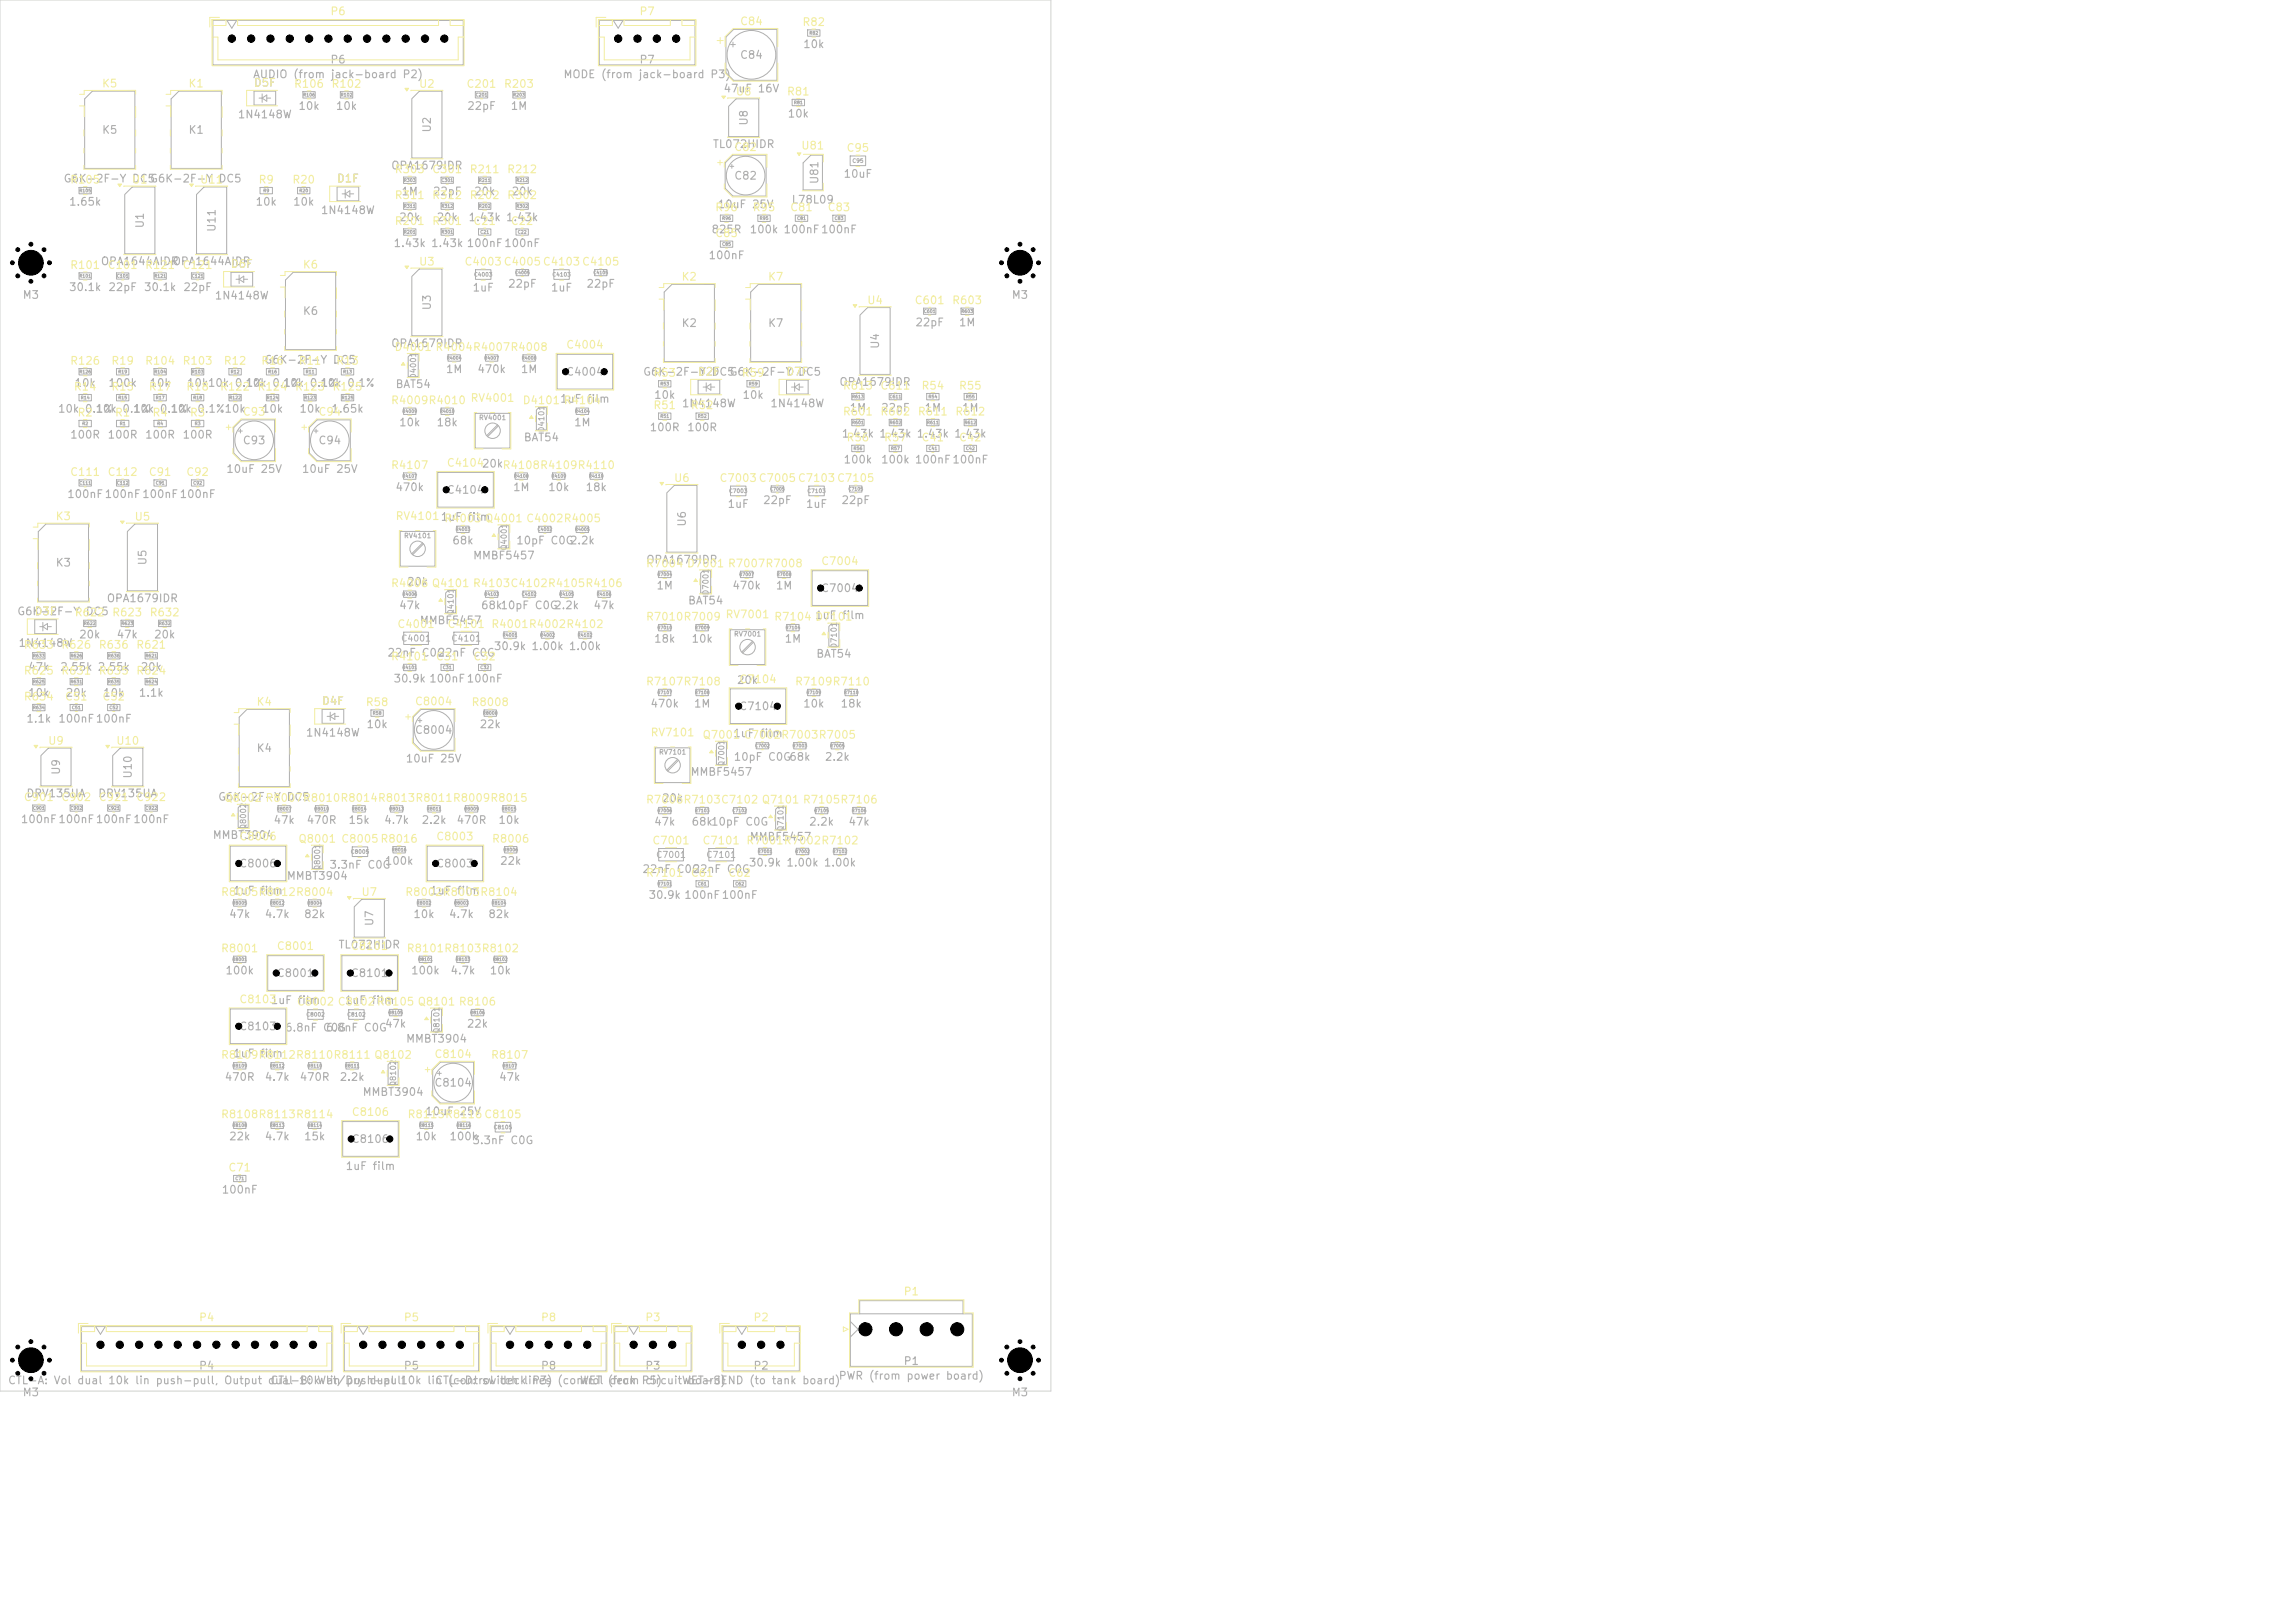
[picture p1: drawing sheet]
<svg xmlns="http://www.w3.org/2000/svg" width="297mm" height="210mm" viewBox="0 0 297 210" stroke-linecap="round" stroke-linejoin="round" font-family="sans-serif">
<defs><g id="words">
<g font-size="1" fill="#f2eda1">
<text x="42.7" y="2.2">P6</text>
<text x="82.7" y="2.2">P7</text>
<text x="95.7" y="3.5">C84</text>
<text x="103.8" y="3.6">R82</text>
<text x="13.1" y="11.6">K5</text>
<text x="24.3" y="11.6">K1</text>
<text x="38" y="11.6">R106</text>
<text x="42.8" y="11.6">R102</text>
<text x="54.1" y="11.6">U2</text>
<text x="60.3" y="11.6">C201</text>
<text x="65.1" y="11.6">R203</text>
<text x="95.1" y="12.6">U8</text>
<text x="101.8" y="12.6">R81</text>
<text x="9" y="24">R105</text>
<text x="25.8" y="24">U11</text>
<text x="33.4" y="24">R9</text>
<text x="37.8" y="24">R20</text>
<text x="51" y="22.7">R303</text>
<text x="55.8" y="22.7">C301</text>
<text x="60.7" y="22.7">R211</text>
<text x="65.5" y="22.7">R212</text>
<text x="94.9" y="19.8">C82</text>
<text x="103.6" y="19.6">U81</text>
<text x="109.5" y="19.9">C95</text>
<text x="51" y="29.4">R201</text>
<text x="51" y="26">R311</text>
<text x="55.8" y="29.4">R301</text>
<text x="55.8" y="26">R312</text>
<text x="60.7" y="26">R202</text>
<text x="61.2" y="29.4">C21</text>
<text x="65.5" y="26">R302</text>
<text x="66" y="29.4">C22</text>
<text x="92.5" y="27.6">R96</text>
<text x="97.3" y="27.6">R95</text>
<text x="102.2" y="27.6">C81</text>
<text x="107" y="27.6">C83</text>
<text x="9" y="35">R101</text>
<text x="13.8" y="35">C101</text>
<text x="18.7" y="35">R121</text>
<text x="23.5" y="35">C121</text>
<text x="39.1" y="35">K6</text>
<text x="54.1" y="34.6">U3</text>
<text x="60" y="34.6">C4003C4005C4103C4105</text>
<text x="92.5" y="30.9">C85</text>
<text x="88.1" y="36.6">K2</text>
<text x="99.3" y="36.6">K7</text>
<text x="112.1" y="39.6">U4</text>
<text x="118.3" y="39.6">C601</text>
<text x="123.1" y="39.6">R603</text>
<text x="9" y="47.4">R126</text>
<text x="14.3" y="47.4">R19</text>
<text x="18.7" y="47.4">R104</text>
<text x="23.5" y="47.4">R103</text>
<text x="28.9" y="47.4">R12</text>
<text x="33.7" y="47.4">R16</text>
<text x="38.6" y="47.4">R11</text>
<text x="43.4" y="47.4">R13</text>
<text x="51" y="45.7">D4001 R4004R4007R4008</text>
<text x="73.2" y="45.4">C4004</text>
<text x="9.5" y="50.8">R14</text>
<text x="14.3" y="50.8">R15</text>
<text x="19.2" y="50.8">R17</text>
<text x="24" y="50.8">R18</text>
<text x="28.4" y="50.8">R122</text>
<text x="33.2" y="50.8">R124</text>
<text x="38.1" y="50.8">R123</text>
<text x="42.9" y="50.8">R125</text>
<text x="50.5" y="52.5">R4009R4010</text>
<text x="60.8" y="52.2">RV4001</text>
<text x="67.6" y="52.5">D41011uF film</text>
<text x="72.9" y="52.5">R4104</text>
<text x="84.5" y="49">R53</text>
<text x="84.5" y="53.2">R51</text>
<text x="89.3" y="53.2">R52</text>
<text x="95.9" y="49">R59</text>
<text x="109" y="50.7">R613</text>
<text x="113.8" y="50.7">C611</text>
<text x="119.2" y="50.7">R54</text>
<text x="124" y="50.7">R55</text>
<text x="9.9" y="54.1">R2</text>
<text x="14.8" y="54.1">R1</text>
<text x="19.6" y="54.1">R4</text>
<text x="24.5" y="54.1">R3</text>
<text x="31.3" y="54">C93</text>
<text x="41.1" y="54">C94</text>
<text x="109" y="54">R601</text>
<text x="109.5" y="57.4">R56</text>
<text x="113.8" y="54">R602</text>
<text x="114.3" y="57.4">R57</text>
<text x="118.7" y="54">R611</text>
<text x="119.2" y="57.4">C41</text>
<text x="123.5" y="54">R612</text>
<text x="124" y="57.4">C42</text>
<text x="9" y="61.8">C111</text>
<text x="13.8" y="61.8">C112</text>
<text x="19.2" y="61.8">C91</text>
<text x="24" y="61.8">C92</text>
<text x="50.5" y="60.9">R4107</text>
<text x="57.7" y="60.6">C410420k</text>
<text x="65" y="60.9">R4108R4109R4110</text>
<text x="87.1" y="62.6">U6</text>
<text x="93" y="62.6">C7003C7005C7103C7105</text>
<text x="7.1" y="67.6">K3</text>
<text x="17.3" y="67.6">U5</text>
<text x="51.1" y="67.5">RV41011uF film</text>
<text x="57.4" y="67.8">R4003 Q4001 C4002R4005</text>
<text x="50.5" y="76.2">R4006 Q4101 R4103C4102R4105R4106</text>
<text x="83.5" y="73.7">R7004 D7001 R7007R7008</text>
<text x="106.2" y="73.4">C7004</text>
<text x="9.6" y="80">R622</text>
<text x="19.3" y="80">R632</text>
<text x="51.3" y="81.5">C4001</text>
<text x="57.8" y="81.5">C4101 R4001R4002R4102</text>
<text x="83.5" y="80.5">R7010R7009</text>
<text x="93.8" y="80.2">RV7001</text>
<text x="100.1" y="80.5">R7104 D7101</text>
<text x="3" y="84.2">R633</text>
<text x="3" y="87.5">R625</text>
<text x="7.8" y="87.5">R631</text>
<text x="7.8" y="84.2">R626</text>
<text x="12.7" y="87.5">R635</text>
<text x="12.7" y="84.2">R636</text>
<text x="17.5" y="84.2">R621</text>
<text x="17.5" y="87.5">R624</text>
<text x="50.5" y="85.7">R4101</text>
<text x="56.3" y="85.7">C31</text>
<text x="61.2" y="85.7">C32</text>
<text x="83.5" y="88.9">R7107R7108</text>
<text x="95.6" y="88.6">C7104</text>
<text x="102.8" y="88.9">R7109R7110</text>
<text x="3" y="90.9">R634</text>
<text x="8.3" y="90.9">C51</text>
<text x="13.2" y="90.9">C52</text>
<text x="33.1" y="91.6">K4</text>
<text x="47.3" y="91.6">R58</text>
<text x="53.6" y="91.5">C8004</text>
<text x="60.9" y="91.6">R8008</text>
<text x="84.1" y="95.5">RV7101</text>
<text x="90.8" y="95.8">Q7001 C7002R7003R7005</text>
<text x="6.1" y="96.6">U9</text>
<text x="15" y="96.6">U10</text>
<text x="3" y="103.9">C901</text>
<text x="7.8" y="103.9">C902</text>
<text x="12.7" y="103.9">C921</text>
<text x="17.5" y="103.9">C922</text>
<text x="28.9" y="104">Q8002 R8007R8010R8014R8013R8011R8009R8015</text>
<text x="83.5" y="104.2">R7006</text>
<text x="30.9" y="109">C8006</text>
<text x="38.5" y="109.3">Q8001 C8005R8016</text>
<text x="56.4" y="109">C8003</text>
<text x="63.6" y="109.3">R8006</text>
<text x="83.5" y="113.7">R7101</text>
<text x="84.3" y="109.5">C7001</text>
<text x="89.3" y="113.7">C61</text>
<text x="90.8" y="109.5">C7101 R7001R7002R7102</text>
<text x="94.2" y="113.7">C62</text>
<text x="28.5" y="116.2">R8005R8012R8004</text>
<text x="46.7" y="116.2">U7</text>
<text x="52.4" y="116.2">R8002R8003</text>
<text x="28.5" y="123.5">R8001</text>
<text x="35.7" y="123.2">C8001</text>
<text x="45.3" y="123.2">C8101</text>
<text x="52.6" y="123.5">R8101R8103R8102</text>
<text x="30.9" y="130.1">C8103</text>
<text x="28.5" y="137.2">R8109R8112R8110R8111 Q8102</text>
<text x="56.1" y="137.1">C8104</text>
<text x="63.5" y="137.2">R8107</text>
<text x="28.5" y="144.9">R8108R8113R8114</text>
<text x="45.4" y="144.6">C8106</text>
<text x="52.7" y="144.9">R8115R8116C8105</text>
<text x="29.5" y="151.8">C71</text>
<text x="116.9" y="167.9">P1</text>
<text x="25.7" y="171.2">P4</text>
<text x="52.2" y="171.2">P5</text>
<text x="69.9" y="171.2">P8</text>
<text x="83.4" y="171.2">P3</text>
<text x="97.4" y="171.2">P2</text>
</g>
<g font-size="1" fill="#afafaf">
<text x="32.7" y="10.4">AUDIO (from jack-board P2)</text>
<text x="32.8" y="11.5">D5F</text>
<text x="42.7" y="8.5">P6</text>
<text x="72.8" y="10.4">MODE (from jack-board P3)</text>
<text x="82.7" y="8.5">P7</text>
<text x="95.7" y="7.9">C84</text>
<text x="103.9" y="6.5">10k</text>
<text x="13.1" y="17.6">K5</text>
<text x="24.3" y="17.6">K1</text>
<text x="30.7" y="15.6">1N4148W</text>
<text x="38.5" y="14.5">10k</text>
<text x="43.4" y="14.5">10k</text>
<text x="56" y="17.2" transform="rotate(-90 56 17.2)">U2</text>
<text x="60.4" y="14.5">22pF</text>
<text x="66" y="14.5">1M</text>
<text x="93.5" y="12.2">47uF 16V</text>
<text x="97" y="16.3" transform="rotate(-90 97 16.3)">U8</text>
<text x="101.9" y="15.5">10k</text>
<text x="8.2" y="23.9">G6K-2F-Y U1 G6K-2F-Y DC5</text>
<text x="17" y="23.9">DC5</text>
<text x="43.5" y="23.8">D1F</text>
<text x="50.5" y="22.2">OPA1679IDR</text>
<text x="92.2" y="19.4">TL072HIDR</text>
<text x="94.9" y="23.5">C82</text>
<text x="106.1" y="23.9" transform="rotate(-90 106.1 23.9)">U81</text>
<text x="109.1" y="23.2">10uF</text>
<text x="8.9" y="26.9">1.65k</text>
<text x="18.9" y="29.6" transform="rotate(-90 18.9 29.6)">U1</text>
<text x="33" y="26.9">10k</text>
<text x="37.8" y="26.9">10k</text>
<text x="41.4" y="27.9">1N4148W</text>
<text x="51.6" y="28.9">20k</text>
<text x="51.9" y="25.5">1M</text>
<text x="55.9" y="25.5">22pF</text>
<text x="56.4" y="28.9">20k</text>
<text x="60.6" y="28.9">1.43k 1.43k</text>
<text x="61.3" y="25.5">20k</text>
<text x="66.1" y="25.5">20k</text>
<text x="92.8" y="27.2">10uF 25V</text>
<text x="102.4" y="26.6">L78L09</text>
<text x="13" y="34.6">OPA1644AIDR</text>
<text x="22.3" y="34.6">OPA1644AIDR</text>
<text x="28.1" y="30.1" transform="rotate(-90 28.1 30.1)">U11</text>
<text x="29.8" y="34.9">D6F</text>
<text x="50.9" y="32.2">1.43k 1.43k 100nF100nF</text>
<text x="91.6" y="33.8">100nF</text>
<text x="92" y="30.4">825R</text>
<text x="96.9" y="30.4">100k 100nF100nF</text>
<text x="2.9" y="38.9">M3</text>
<text x="8.9" y="37.9">30.1k</text>
<text x="13.9" y="37.9">22pF</text>
<text x="18.6" y="37.9">30.1k</text>
<text x="23.6" y="37.9">22pF</text>
<text x="27.7" y="39">1N4148W</text>
<text x="39.1" y="41">K6</text>
<text x="56" y="40.2" transform="rotate(-90 56 40.2)">U3</text>
<text x="61.1" y="38">1uF</text>
<text x="65.7" y="37.5">22pF</text>
<text x="71.2" y="38">1uF</text>
<text x="75.8" y="37.5">22pF</text>
<text x="130.9" y="38.9">M3</text>
<text x="34.1" y="47.3">G6K-2F-Y DC5</text>
<text x="50.5" y="45.2">OPA1679IDR</text>
<text x="88.1" y="42.6">K2</text>
<text x="99.3" y="42.6">K7</text>
<text x="114" y="45.2" transform="rotate(-90 114 45.2)">U4</text>
<text x="118.4" y="42.5">22pF</text>
<text x="124" y="42.5">1M</text>
<text x="7.4" y="53.6">10k 0.1%</text>
<text x="9.6" y="50.3">10k</text>
<text x="12.3" y="53.6">10k 0.1%</text>
<text x="13.9" y="50.3">100k</text>
<text x="17.1" y="53.6">10k 0.1%</text>
<text x="19.3" y="50.3">10k</text>
<text x="22" y="53.6">10k 0.1%10k</text>
<text x="24.1" y="50.3">10k10k 0.1%</text>
<text x="31.7" y="50.3">10k 0.1%</text>
<text x="33.8" y="53.6">10k</text>
<text x="36.5" y="50.3">10k 0.1%</text>
<text x="38.7" y="53.6">10k</text>
<text x="41.4" y="50.3">10k 0.1%</text>
<text x="42.8" y="53.6">1.65k</text>
<text x="51.1" y="50.5">BAT54</text>
<text x="57.6" y="48.5">1M</text>
<text x="61.7" y="48.5">470k</text>
<text x="67.3" y="48.5">1M</text>
<text x="73.2" y="48.9">C4004</text>
<text x="83.2" y="48.9">G6K-2F-Y DC5</text>
<text x="84.6" y="51.9">10k</text>
<text x="88.2" y="52.9">1N4148W</text>
<text x="90.2" y="48.8">D2F</text>
<text x="94.3" y="48.9">G6K-2F-Y DC5</text>
<text x="96" y="51.9">10k</text>
<text x="99.6" y="52.9">1N4148W</text>
<text x="101.7" y="48.8">D7F</text>
<text x="108.5" y="50.2">OPA1679IDR</text>
<text x="109.9" y="53.5">1M</text>
<text x="113.9" y="53.5">22pF</text>
<text x="119.6" y="53.5">1M</text>
<text x="124.4" y="53.5">1M</text>
<text x="9" y="57">100R</text>
<text x="13.8" y="57">100R</text>
<text x="18.7" y="57">100R</text>
<text x="23.5" y="57">100R</text>
<text x="31.3" y="57.7">C93</text>
<text x="41.1" y="57.7">C94</text>
<text x="51.6" y="55.4">10k</text>
<text x="56.4" y="55.4">18k</text>
<text x="67.7" y="57.3">BAT54</text>
<text x="74.2" y="55.4">1M</text>
<text x="84" y="56">100R</text>
<text x="88.8" y="56">100R</text>
<text x="108.9" y="56.9">1.43k 1.43k 1.43k 1.43k</text>
<text x="8.6" y="64.7">100nF100nF100nF100nF</text>
<text x="29.2" y="61.4">10uF 25V</text>
<text x="39" y="61.4">10uF 25V</text>
<text x="51.1" y="63.8">470k</text>
<text x="57.7" y="64.1">C4104</text>
<text x="66.3" y="63.8">1M</text>
<text x="70.9" y="63.8">10k</text>
<text x="75.7" y="63.8">18k</text>
<text x="94.1" y="66">1uF</text>
<text x="98.7" y="65.5">22pF</text>
<text x="104.2" y="66">1uF</text>
<text x="108.8" y="65.5">22pF</text>
<text x="109.1" y="60.2">100k</text>
<text x="113.9" y="60.2">100k 100nF100nF</text>
<text x="58.5" y="70.7">68k</text>
<text x="66.7" y="70.7">10pF C0G</text>
<text x="73.7" y="70.7">2.2k</text>
<text x="89" y="68.2" transform="rotate(-90 89 68.2)">U6</text>
<text x="7.1" y="73.6">K3</text>
<text x="19.2" y="73.2" transform="rotate(-90 19.2 73.2)">U5</text>
<text x="52.6" y="76">20k</text>
<text x="61.1" y="72.6">MMBF5457</text>
<text x="83.5" y="73.2">OPA1679IDR</text>
<text x="84.9" y="76.5">1M</text>
<text x="94.7" y="76.5">470k</text>
<text x="100.3" y="76.5">1M</text>
<text x="106.2" y="76.9">C7004</text>
<text x="2.2" y="79.9">G6K-2F-Y DC5 R623</text>
<text x="2.3" y="83.9">1N4148W</text>
<text x="4.4" y="79.8">D3F</text>
<text x="10.2" y="82.9">20k</text>
<text x="13.7" y="78.2">OPA1679IDR</text>
<text x="15" y="82.9">47k</text>
<text x="19.9" y="82.9">20k</text>
<text x="51.6" y="79.1">47k</text>
<text x="54.2" y="81">MMBF5457</text>
<text x="62.2" y="79.1">68k10pF C0G</text>
<text x="71.6" y="79.1">2.2k</text>
<text x="76.7" y="79.1">47k</text>
<text x="84.6" y="83.4">18k</text>
<text x="89" y="78.5">BAT54</text>
<text x="89.4" y="83.4">10k</text>
<text x="101.5" y="83.4">1M</text>
<text x="105.4" y="80.4">1uF film</text>
<text x="3.6" y="87">47k</text>
<text x="7.7" y="87">2.55k 2.55k</text>
<text x="18.1" y="87">20k</text>
<text x="50.1" y="85.2">22nF C0G</text>
<text x="50.9" y="88.6">30.9k 100nF100nF</text>
<text x="56.5" y="85.2">22nF C0G</text>
<text x="63.8" y="84.4">30.9k 1.00k 1.00k</text>
<text x="95.3" y="88.7">20k</text>
<text x="105.6" y="85.3">BAT54</text>
<text x="3.3" y="93.7">1.1k</text>
<text x="3.6" y="90.4">10k</text>
<text x="7.5" y="93.7">100nF100nF</text>
<text x="8.4" y="90.4">20k</text>
<text x="13.3" y="90.4">10k</text>
<text x="17.9" y="90.4">1.1k</text>
<text x="39.5" y="95.6">1N4148W</text>
<text x="41.6" y="91.5">D4F</text>
<text x="47.3" y="94.5">10k</text>
<text x="53.6" y="95.2">C8004</text>
<text x="62" y="94.5">22k</text>
<text x="84.1" y="91.8">470k</text>
<text x="89.7" y="91.8">1M</text>
<text x="94.8" y="95.6">1uF film</text>
<text x="95.6" y="92.1">C7104</text>
<text x="103.9" y="91.8">10k</text>
<text x="108.7" y="91.8">18k</text>
<text x="8" y="100.3" transform="rotate(-90 8 100.3)">U9</text>
<text x="17.3" y="100.8" transform="rotate(-90 17.3 100.8)">U10</text>
<text x="33.1" y="97.6">K4</text>
<text x="52.4" y="98.9">10uF 25V</text>
<text x="89.3" y="100.6">MMBF5457</text>
<text x="94.9" y="98.7">10pF C0G68k</text>
<text x="106.7" y="98.7">2.2k</text>
<text x="2.6" y="106.8">100nF100nF100nF100nF</text>
<text x="3.3" y="103.4">DRV135UA</text>
<text x="12.6" y="103.4">DRV135UA</text>
<text x="28.2" y="103.9">G6K-2F-Y DC5</text>
<text x="35.3" y="106.9">47k</text>
<text x="39.6" y="106.9">470R</text>
<text x="45" y="106.9">15k</text>
<text x="49.6" y="106.9">4.7k</text>
<text x="54.5" y="106.9">2.2k</text>
<text x="59" y="106.9">470R</text>
<text x="64.4" y="106.9">10k</text>
<text x="84.6" y="107.1">47k</text>
<text x="85.6" y="104">20kR7103C7102 Q7101 R7105R7106</text>
<text x="89.4" y="107.1">68k10pF C0G</text>
<text x="104.6" y="107.1">2.2k</text>
<text x="109.7" y="107.1">47k</text>
<text x="27.4" y="108.8">MMBT3904</text>
<text x="30.9" y="112.5">C8006</text>
<text x="42.6" y="112.6">3.3nF C0G</text>
<text x="49.7" y="112.1">100k</text>
<text x="56.4" y="112.5">C8003</text>
<text x="64.6" y="112.1">22k</text>
<text x="83.1" y="113.2">22nF C0G</text>
<text x="89.5" y="113.2">22nF C0G</text>
<text x="96.8" y="112.4">30.9k 1.00k 1.00k</text>
<text x="96.9" y="109">MMBF5457</text>
<text x="29.6" y="119">47k</text>
<text x="30.1" y="116">1uF film</text>
<text x="34.2" y="119">4.7k</text>
<text x="37" y="114.1">MMBT3904</text>
<text x="39.3" y="119">82k</text>
<text x="48.6" y="119.9" transform="rotate(-90 48.6 119.9)">U7</text>
<text x="53.4" y="119">10k</text>
<text x="55.6" y="116">1uF filmR8104</text>
<text x="58" y="119">4.7k</text>
<text x="63.1" y="119">82k</text>
<text x="83.9" y="116.6">30.9k 100nF100nF</text>
<text x="43.7" y="123">TL072HIDR</text>
<text x="29.1" y="126.3">100k</text>
<text x="35" y="130.2">1uF C8002 C8102R8105 Q8101 R8106</text>
<text x="35.7" y="126.7">C8001</text>
<text x="38.4" y="130.2">film</text>
<text x="44.5" y="130.2">1uF film</text>
<text x="45.3" y="126.7">C8101</text>
<text x="53.1" y="126.3">100k</text>
<text x="58.2" y="126.3">4.7k</text>
<text x="63.3" y="126.3">10k</text>
<text x="30.1" y="137.1">1uF film</text>
<text x="30.9" y="133.6">C8103</text>
<text x="36.8" y="133.7">6.8nF C0G</text>
<text x="42.1" y="133.7">6.8nF C0G</text>
<text x="49.7" y="133.2">47k</text>
<text x="52.5" y="135.2">MMBT3904</text>
<text x="60.3" y="133.2">22k</text>
<text x="29" y="140.1">470R</text>
<text x="34.2" y="140.1">4.7k</text>
<text x="38.7" y="140.1">470R</text>
<text x="43.9" y="140.1">2.2k</text>
<text x="46.8" y="142">MMBT3904</text>
<text x="56.1" y="140.8">C8104</text>
<text x="64.5" y="140.1">47k</text>
<text x="29.6" y="147.8">22k</text>
<text x="34.2" y="147.8">4.7k</text>
<text x="39.3" y="147.8">15k</text>
<text x="45.4" y="148.1">C8106</text>
<text x="53.7" y="147.8">10k</text>
<text x="54.9" y="144.5">10uF 25V</text>
<text x="58.1" y="147.8">100k</text>
<text x="61.1" y="148.3">3.3nF C0G</text>
<text x="28.6" y="154.7">100nF</text>
<text x="44.7" y="151.6">1uF film</text>
<text x="1" y="179.4">CTL-A: Vol dual 10k lin push-pull, Output dual 10k lin push-pull</text>
<text x="25.7" y="177.5">P4</text>
<text x="34.9" y="179.4">CTL-B: Wet/Dry dual 10k lin (control deck P3) (control (fromP5)</text>
<text x="52.2" y="177.5">P5</text>
<text x="56.2" y="179.4">CTL-D: switch lines</text>
<text x="69.9" y="177.5">P8</text>
<text x="75" y="179.4">WET</text>
<text x="78.8" y="179.4">deck</text>
<text x="83.4" y="179.4">circuitWET-SEND (to tank board)</text>
<text x="83.4" y="177.5">P3</text>
<text x="88.9" y="179.4">board)</text>
<text x="97.4" y="177.5">P2</text>
<text x="108.5" y="178.8">PWR (from power board)</text>
<text x="116.9" y="176.9">P1</text>
<text x="2.9" y="180.9">M3</text>
<text x="130.9" y="180.9">M3</text>
</g>
<g font-size=".8" fill="#afafaf">
<text x="51.8" y="83.2">C4001</text>
<text x="58.3" y="83.2">C4101</text>
<text x="84.8" y="111.2">C7001</text>
<text x="91.3" y="111.2">C7101</text>
</g>
<g font-size=".7" fill="#afafaf">
<text x="54" y="49.1" transform="rotate(-90 54 49.1)">D4001</text>
<text x="70.6" y="56" transform="rotate(-90 70.6 56)">D4101</text>
<text x="65.8" y="71.3" transform="rotate(-90 65.8 71.3)">Q4001</text>
<text x="91.9" y="77.1" transform="rotate(-90 91.9 77.1)">D7001</text>
<text x="58.9" y="79.7" transform="rotate(-90 58.9 79.7)">Q4101</text>
<text x="108.5" y="84" transform="rotate(-90 108.5 84)">D7101</text>
<text x="93.9" y="99.3" transform="rotate(-90 93.9 99.3)">Q7001</text>
<text x="32" y="107.5" transform="rotate(-90 32 107.5)">Q8002</text>
<text x="101.6" y="107.7" transform="rotate(-90 101.6 107.7)">Q7101</text>
<text x="41.6" y="112.7" transform="rotate(-90 41.6 112.7)">Q8001</text>
<text x="57" y="133.8" transform="rotate(-90 57 133.8)">Q8101</text>
<text x="51.4" y="140.7" transform="rotate(-90 51.4 140.7)">Q8102</text>
</g>
<g font-size=".6" fill="#afafaf">
<text x="61.9" y="54.5">RV4001</text>
<text x="52.2" y="69.8">RV4101</text>
<text x="94.9" y="82.5">RV7001</text>
<text x="85.2" y="97.8">RV7101</text>
</g>
<g font-size=".5" fill="#afafaf">
<text x="110.2" y="21.2">C95</text>
<text x="61.3" y="35.9">C4003</text>
<text x="71.4" y="35.9">C4103</text>
<text x="94.3" y="63.9">C7003</text>
<text x="104.4" y="63.9">C7103</text>
<text x="45.3" y="110.6">C8005</text>
<text x="39.6" y="131.7">C8002</text>
<text x="44.9" y="131.7">C8102</text>
<text x="63.8" y="146.2">C8105</text>
</g>
<g font-size=".4" fill="#afafaf">
<text x="104.7" y="4.6">R82</text>
<text x="39.2" y="12.6">R106</text>
<text x="44" y="12.6">R102</text>
<text x="61.5" y="12.6">C201</text>
<text x="66.4" y="12.6">R203</text>
<text x="102.7" y="13.6">R81</text>
<text x="52.2" y="23.6">R303</text>
<text x="57.1" y="23.6">C301</text>
<text x="61.9" y="23.6">R211</text>
<text x="66.8" y="23.6">R212</text>
<text x="10.2" y="25">R105</text>
<text x="34" y="25">R9</text>
<text x="38.7" y="25">R20</text>
<text x="52.2" y="27">R311</text>
<text x="57.1" y="27">R312</text>
<text x="61.9" y="27">R202</text>
<text x="66.8" y="27">R302</text>
<text x="93.4" y="28.5">R96</text>
<text x="98.3" y="28.5">R95</text>
<text x="103.1" y="28.5">C81</text>
<text x="108" y="28.5">C83</text>
<text x="52.2" y="30.3">R201</text>
<text x="57.1" y="30.3">R301</text>
<text x="62.1" y="30.3">C21</text>
<text x="66.6" y="35.6">C4005</text>
<text x="67" y="30.3">C22</text>
<text x="76.7" y="35.6">C4105</text>
<text x="93.4" y="31.9">C85</text>
<text x="10.2" y="36">R101</text>
<text x="15.1" y="36">C101</text>
<text x="19.9" y="36">R121</text>
<text x="24.8" y="36">C121</text>
<text x="119.5" y="40.6">C601</text>
<text x="124.4" y="40.6">R603</text>
<text x="57.8" y="46.6">R4004</text>
<text x="62.6" y="46.6">R4007</text>
<text x="67.5" y="46.6">R4008</text>
<text x="10.2" y="48.4">R126</text>
<text x="10.4" y="51.8">R14</text>
<text x="15.3" y="51.8">R15</text>
<text x="15.3" y="48.4">R19</text>
<text x="19.9" y="48.4">R104</text>
<text x="20.1" y="51.8">R17</text>
<text x="24.8" y="48.4">R103</text>
<text x="25" y="51.8">R18</text>
<text x="29.6" y="51.8">R122</text>
<text x="29.8" y="48.4">R12</text>
<text x="34.5" y="51.8">R124</text>
<text x="34.7" y="48.4">R16</text>
<text x="39.3" y="51.8">R123</text>
<text x="39.5" y="48.4">R11</text>
<text x="44.2" y="51.8">R125</text>
<text x="44.4" y="48.4">R13</text>
<text x="52" y="53.5">R4009</text>
<text x="56.9" y="53.5">R4010</text>
<text x="74.4" y="53.5">R4104</text>
<text x="85.4" y="50">R53</text>
<text x="96.8" y="50">R59</text>
<text x="110.2" y="51.6">R613</text>
<text x="115.1" y="51.6">C611</text>
<text x="120.1" y="51.6">R54</text>
<text x="125" y="51.6">R55</text>
<text x="10.6" y="55.1">R2</text>
<text x="15.4" y="55.1">R1</text>
<text x="20.3" y="55.1">R4</text>
<text x="25.1" y="55.1">R3</text>
<text x="85.4" y="54.2">R51</text>
<text x="90.3" y="54.2">R52</text>
<text x="110.2" y="55">R601</text>
<text x="110.4" y="58.3">R56</text>
<text x="115.1" y="55">R602</text>
<text x="115.3" y="58.3">R57</text>
<text x="119.9" y="55">R611</text>
<text x="120.1" y="58.3">C41</text>
<text x="124.8" y="55">R612</text>
<text x="125" y="58.3">C42</text>
<text x="10.2" y="62.8">C111</text>
<text x="15.1" y="62.8">C112</text>
<text x="20.1" y="62.8">C91</text>
<text x="25" y="62.8">C92</text>
<text x="52" y="61.9">R4107</text>
<text x="66.5" y="61.9">R4108</text>
<text x="71.3" y="61.9">R4109</text>
<text x="76.2" y="61.9">R4110</text>
<text x="99.6" y="63.6">C7005</text>
<text x="109.7" y="63.6">C7105</text>
<text x="58.9" y="68.8">R4003</text>
<text x="69.5" y="68.8">C4002</text>
<text x="74.4" y="68.8">R4005</text>
<text x="52" y="77.2">R4006</text>
<text x="62.6" y="77.2">R4103</text>
<text x="67.5" y="77.2">C4102</text>
<text x="72.3" y="77.2">R4105</text>
<text x="77.2" y="77.2">R4106</text>
<text x="85" y="74.6">R7004</text>
<text x="95.6" y="74.6">R7007</text>
<text x="100.5" y="74.6">R7008</text>
<text x="10.8" y="81">R622</text>
<text x="15.7" y="81">R623</text>
<text x="20.5" y="81">R632</text>
<text x="65" y="82.5">R4001</text>
<text x="69.9" y="82.5">R4002</text>
<text x="74.7" y="82.5">R4102</text>
<text x="85" y="81.5">R7010</text>
<text x="89.9" y="81.5">R7009</text>
<text x="101.6" y="81.5">R7104</text>
<text x="4.2" y="85.2">R633</text>
<text x="4.2" y="88.5">R625</text>
<text x="9.1" y="88.5">R631</text>
<text x="9.1" y="85.2">R626</text>
<text x="13.9" y="88.5">R635</text>
<text x="13.9" y="85.2">R636</text>
<text x="18.8" y="85.2">R621</text>
<text x="18.8" y="88.5">R624</text>
<text x="52" y="86.7">R4101</text>
<text x="57.3" y="86.7">C31</text>
<text x="62.1" y="86.7">C32</text>
<text x="85" y="89.9">R7107</text>
<text x="89.9" y="89.9">R7108</text>
<text x="104.3" y="89.9">R7109</text>
<text x="109.2" y="89.9">R7110</text>
<text x="4.2" y="91.9">R634</text>
<text x="9.3" y="91.9">C51</text>
<text x="14.1" y="91.9">C52</text>
<text x="48.2" y="92.6">R58</text>
<text x="62.4" y="92.6">R8008</text>
<text x="97.7" y="96.8">C7002</text>
<text x="102.5" y="96.8">R7003</text>
<text x="107.4" y="96.8">R7005</text>
<text x="4.2" y="104.9">C901</text>
<text x="9.1" y="104.9">C902</text>
<text x="13.9" y="104.9">C921</text>
<text x="18.8" y="104.9">C922</text>
<text x="35.8" y="105">R8007</text>
<text x="40.6" y="105">R8010</text>
<text x="45.5" y="105">R8014</text>
<text x="50.3" y="105">R8013</text>
<text x="55.2" y="105">R8011</text>
<text x="60" y="105">R8009</text>
<text x="64.9" y="105">R8015</text>
<text x="85" y="105.2">R7006</text>
<text x="89.9" y="105.2">R7103</text>
<text x="94.7" y="105.2">C7102</text>
<text x="105.3" y="105.2">R7105</text>
<text x="110.2" y="105.2">R7106</text>
<text x="50.7" y="110.3">R8016</text>
<text x="65.1" y="110.3">R8006</text>
<text x="98" y="110.5">R7001</text>
<text x="102.9" y="110.5">R7002</text>
<text x="107.7" y="110.5">R7102</text>
<text x="30" y="117.1">R8005</text>
<text x="34.9" y="117.1">R8012</text>
<text x="39.7" y="117.1">R8004</text>
<text x="53.9" y="117.1">R8002</text>
<text x="58.7" y="117.1">R8003</text>
<text x="63.6" y="117.1">R8104</text>
<text x="85" y="114.7">R7101</text>
<text x="90.3" y="114.7">C61</text>
<text x="95.1" y="114.7">C62</text>
<text x="30" y="124.4">R8001</text>
<text x="54.1" y="124.4">R8101</text>
<text x="58.9" y="124.4">R8103</text>
<text x="63.8" y="124.4">R8102</text>
<text x="50.2" y="131.3">R8105</text>
<text x="60.8" y="131.3">R8106</text>
<text x="30" y="138.2">R8109</text>
<text x="34.9" y="138.2">R8112</text>
<text x="39.7" y="138.2">R8110</text>
<text x="44.6" y="138.2">R8111</text>
<text x="65" y="138.2">R8107</text>
<text x="30" y="145.9">R8108</text>
<text x="34.9" y="145.9">R8113</text>
<text x="39.7" y="145.9">R8114</text>
<text x="54.2" y="145.9">R8115</text>
<text x="59" y="145.9">R8116</text>
<text x="30.4" y="152.8">C71</text>
</g>
</g></defs>
<g fill="none" stroke="#afafaf" stroke-width=".13">
<path d="M11 12.8l1-1h5.5v10h-6.5zM22.1 12.8l1-1h5.5v10h-6.5zM27.6 2.6h32.4v5.8h-32.4zM29.4 2.7l.6 1 .6-1M32.9 11.8h2.8v1.8h-2.8zM33.5 12.7h.4M33.9 12.1v1.1M33.9 12.7l.6-.4v.8zM34.5 12.7h.5M39.2 11.9h1.6v.8h-1.6zM44 11.9h1.6v.8h-1.6zM53.3 12.8l1-1h2.9v8.7h-3.9z"/>
<path d="M61.5 11.9h1.6v.8h-1.6zM66.4 11.9h1.6v.8h-1.6zM77.6 2.6h12.4v5.8h-12.4zM79.4 2.7l.6 1 .6-1M93.9 4.8l1-1h5.6v6.6h-5.6l-1-1zM94.3 13.8l1-1h2.9v4.9h-3.9zM94.5 5.8h.7M94.9 5.5v.6M102.5 12.9h1.6v.8h-1.6zM104.5 3.9h1.6v.8h-1.6zM10.2 24.3h1.6v.8h-1.6zM10.2 35.3h1.6v.8h-1.6z"/>
<path d="M15.1 35.3h1.6v.8h-1.6zM17.1 24.2h2.9v8.6h-3.9v-7.6zM19.9 35.3h1.6v.8h-1.6zM24.8 35.3h1.6v.8h-1.6zM26.4 24.2h2.9v8.6h-3.9v-7.6zM29.9 35.2h2.8v1.8h-2.8zM30.5 36.1h.4M30.9 35.6v1.1M30.9 36.1l.6-.4v.8zM31.5 36.1h.5M33.7 24.3h1.6v.8h-1.6zM37.9 35.2h5.5v10h-6.5v-9z"/>
<path d="M38.5 24.3h1.6v.8h-1.6zM43.6 24.2h2.8v1.8h-2.8zM44.3 25.1h.4M44.7 24.5v1.1M44.7 25.1l.6-.4v.8zM45.3 25.1h.5M52.2 22.9h1.6v.8h-1.6zM52.2 29.6h1.6v.8h-1.6zM52.2 26.3h1.6v.8h-1.6zM54.3 34.8h2.9v8.7h-3.9v-7.7zM57.1 22.9h1.6v.8h-1.6zM57.1 29.6h1.6v.8h-1.6z"/>
<path d="M57.1 26.3h1.6v.8h-1.6zM61.5 34.9h2v1.3h-2zM61.9 29.6h1.6v.8h-1.6zM61.9 22.9h1.6v.8h-1.6zM61.9 26.3h1.6v.8h-1.6zM66.8 22.9h1.6v.8h-1.6zM66.8 26.3h1.6v.8h-1.6zM66.8 29.6h1.6v.8h-1.6zM66.8 34.9h1.6v.8h-1.6zM71.7 34.9h2v1.3h-2zM76.9 34.9h1.6v.8h-1.6zM87 36.8h5.5v10h-6.5v-9z"/>
<path d="M93.2 31.2h1.6v.8h-1.6zM93.2 27.8h1.6v.9h-1.6zM93.8 21.1l1-1h4.3v5.3h-4.3l-1-1zM94.5 21.5h.5M94.7 21.3v.5M97.1 37.8l1-1h5.5v10h-6.5zM98.1 27.8h1.6v.9h-1.6zM102.9 27.8h1.6v.8h-1.6zM103.9 21.1l1-1h1.5v4.5h-2.5zM107.8 27.8h1.6v.8h-1.6zM110 20.2h2v1.2h-2zM119.5 39.9h1.6v.8h-1.6z"/>
<path d="M124.4 39.9h1.6v.8h-1.6zM10.2 47.7h1.6v.8h-1.6zM10.2 51h1.6v.9h-1.6zM10.2 54.4h1.6v.8h-1.6zM15.1 51h1.6v.9h-1.6zM15.1 47.7h1.6v.8h-1.6zM15.1 54.4h1.6v.8h-1.6zM19.9 54.4h1.6v.8h-1.6zM19.9 47.7h1.6v.8h-1.6zM19.9 51h1.6v.9h-1.6zM24.8 47.7h1.6v.8h-1.6zM24.8 54.4h1.6v.8h-1.6z"/>
<path d="M24.8 51h1.6v.9h-1.6zM29.6 47.7h1.6v.8h-1.6zM29.6 51h1.6v.9h-1.6zM30.2 55.3l1-1h4.3v5.3h-4.3l-1-1zM30.9 55.8h.5M31.1 55.5v.5M34.5 51h1.6v.9h-1.6zM34.5 47.7h1.6v.8h-1.6zM39.3 47.7h1.6v.8h-1.6zM39.3 51h1.6v.9h-1.6zM40 55.3l1-1h4.3v5.3h-4.3l-1-1zM40.7 55.8h.5"/>
<path d="M40.9 55.5v.5M44.2 51h1.6v.9h-1.6zM44.2 47.7h1.6v.8h-1.6zM52.2 52.8h1.6v.8h-1.6zM53.2 45.8h.9v2.9h-1.3v-2.5zM57.1 52.8h1.6v.8h-1.6zM58 45.9h1.6v.8h-1.6zM61.5 53.5h4.5v4.5h-4.5zM62.8 45.9h1.6v.8h-1.6zM64.4 55l-1.4 1.4M64.5 55.1l-1.4 1.4M67.7 45.9h1.6v.8h-1.6z"/>
<path d="M69.4 53.1l.3-.4h1v2.9h-1.3zM72.1 45.8h7.2v4.5h-7.2zM74.6 52.8h1.6v.8h-1.6zM85.2 49.3h1.6v.8h-1.6zM85.2 53.4h1.6v.9h-1.6zM90.1 53.4h1.6v.9h-1.6zM90.3 49.2h2.8v1.8h-2.8zM91 50.1h.4M91.4 49.5v1.1M91.4 50.1l.6-.4v.8zM92 50.1h.5M96.7 49.3h1.6v.8h-1.6z"/>
<path d="M101.8 49.2h2.8v1.8h-2.8zM102.4 50.1h.4M102.8 49.5v1.1M102.8 50.1l.6-.4v.8zM103.4 50.1h.5M110.2 57.6h1.6v.8h-1.6zM110.2 50.9h1.6v.8h-1.6zM110.2 54.3h1.6v.8h-1.6zM111.3 40.8l1-1h2.9v8.7h-3.9zM115.1 54.3h1.6v.8h-1.6zM115.1 50.9h1.6v.8h-1.6zM115.1 57.6h1.6v.8h-1.6z"/>
<path d="M119.9 50.9h1.6v.8h-1.6zM119.9 54.3h1.6v.8h-1.6zM119.9 57.6h1.6v.8h-1.6zM124.8 57.6h1.6v.8h-1.6zM124.8 54.3h1.6v.8h-1.6zM124.8 50.9h1.6v.8h-1.6zM5 68.8l1-1h5.5v10h-6.5zM10.2 62.1h1.6v.8h-1.6zM15.1 62.1h1.6v.8h-1.6zM17.5 67.8h2.9v8.6h-3.9v-7.6zM19.9 62.1h1.6v.8h-1.6zM24.8 62.1h1.6v.8h-1.6z"/>
<path d="M51.8 68.8h4.5v4.5h-4.5zM52.2 61.2h1.6v.8h-1.6zM52.2 76.5h1.6v.8h-1.6zM54.7 70.3l-1.4 1.4M54.8 70.4l-1.4 1.4M56.6 61.1h7.2v4.5h-7.2zM58 76.4h1v2.9h-1.3v-2.6zM59.1 68.1h1.6v.8h-1.6zM62.8 76.5h1.6v.8h-1.6zM64.6 68.3l.3-.3h1v2.9h-1.3zM66.7 61.2h1.6v.8h-1.6zM67.7 76.5h1.6v.8h-1.6z"/>
<path d="M69.7 68.1h1.6v.8h-1.6zM71.5 61.2h1.6v.8h-1.6zM72.5 76.5h1.6v.8h-1.6zM74.6 68.1h1.6v.8h-1.6zM76.4 61.2h1.6v.8h-1.6zM77.4 76.5h1.6v.8h-1.6zM85.2 73.9h1.6v.8h-1.6zM87.3 62.8h2.9v8.6h-3.9v-7.6zM91 73.8h1v2.9h-1.3v-2.5zM94.5 62.9h2v1.2h-2zM95.8 73.9h1.6v.8h-1.6zM99.8 62.9h1.6v.8h-1.6z"/>
<path d="M100.7 73.9h1.6v.8h-1.6zM104.7 62.9h2v1.2h-2zM105.1 73.8h7.2v4.5h-7.2zM109.9 62.9h1.6v.8h-1.6zM4.2 91.1h1.6v.9h-1.6zM4.2 84.4h1.6v.9h-1.6zM4.2 87.8h1.6v.8h-1.6zM4.5 80.2h2.8v1.8h-2.8zM5.1 81.1h.4M5.3 97.8l1-1h2.9v4.9h-3.9zM5.5 80.5v1.1M5.5 81.1l.6-.4v.8z"/>
<path d="M6.1 81.1h.5M9.1 87.8h1.6v.8h-1.6zM9.1 91.2h1.6v.8h-1.6zM9.1 84.4h1.6v.9h-1.6zM10.8 80.3h1.6v.8h-1.6zM13.9 87.8h1.6v.8h-1.6zM13.9 84.4h1.6v.9h-1.6zM13.9 91.2h1.6v.8h-1.6zM14.6 97.8l1-1h2.9v4.9h-3.9zM15.7 80.3h1.6v.8h-1.6zM18.8 84.4h1.6v.9h-1.6zM18.8 87.8h1.6v.8h-1.6z"/>
<path d="M20.5 80.3h1.6v.8h-1.6zM31 92.8l1-1h5.5v10h-6.5zM41.7 91.8h2.8v1.8h-2.8zM42.3 92.7h.4M42.7 92.1v1.1M42.7 92.7l.6-.4v.8zM43.3 92.7h.5M48 91.9h1.6v.8h-1.6zM52.2 86h1.6v.8h-1.6zM52.2 81.8h3.2v1.6h-3.2zM54.1 93.2h.5M54.3 93v.5"/>
<path d="M54.5 91.8h4.3v5.3h-4.3l-1-1v-3.3zM57.1 86h1.6v.8h-1.6zM58.7 81.8h3.2v1.6h-3.2zM61.9 86h1.6v.8h-1.6zM62.6 91.9h1.6v.8h-1.6zM65.2 81.8h1.6v.8h-1.6zM70.1 81.8h1.6v.8h-1.6zM74.9 81.8h1.6v.8h-1.6zM84.8 96.8h4.5v4.5h-4.5zM85.2 89.2h1.6v.8h-1.6zM85.2 80.8h1.6v.8h-1.6zM87.7 98.3l-1.4 1.4"/>
<path d="M87.8 98.4l-1.4 1.4M90.1 80.8h1.6v.8h-1.6zM90.1 89.2h1.6v.8h-1.6zM93 96h1v2.9h-1.3v-2.6zM94.5 81.5h4.5v4.5h-4.5zM94.5 89.1h7.2v4.5h-7.2zM97.4 83l-1.4 1.4M97.5 83.1l-1.4 1.4M97.9 96.1h1.6v.8h-1.6zM101.8 80.8h1.6v.8h-1.6zM102.7 96.1h1.6v.8h-1.6zM104.5 89.2h1.6v.8h-1.6z"/>
<path d="M107.3 81.1l.3-.4h1v2.9h-1.3zM107.6 96.1h1.6v.8h-1.6zM109.4 89.2h1.6v.8h-1.6zM4.2 104.2h1.6v.8h-1.6zM9.1 104.2h1.6v.8h-1.6zM13.9 104.2h1.6v.8h-1.6zM18.8 104.2h1.6v.8h-1.6zM29.8 109.5h7.2v4.5h-7.2zM30.2 116.4h1.6v.9h-1.6zM31.2 104.2h.9v2.9h-1.3v-2.6zM35.1 116.4h1.6v.9h-1.6zM36 104.3h1.6v.8h-1.6z"/>
<path d="M39.9 116.4h1.6v.9h-1.6zM40.4 109.8l.3-.3h1v2.9h-1.3zM40.8 104.3h1.6v.8h-1.6zM45.6 109.6h2v1.2h-2zM45.7 104.3h1.6v.8h-1.6zM45.8 117.3l1-.9h2.9v4.9h-3.9zM50.5 104.3h1.6v.8h-1.6zM50.9 109.5h1.6v.9h-1.6zM54.1 116.4h1.6v.9h-1.6zM55.3 109.5h7.2v4.5h-7.2zM55.4 104.3h1.6v.8h-1.6zM58.9 116.4h1.6v.9h-1.6z"/>
<path d="M60.2 104.3h1.6v.8h-1.6zM63.8 116.4h1.6v.9h-1.6zM65.1 104.3h1.6v.8h-1.6zM65.3 109.5h1.6v.9h-1.6zM85.2 104.5h1.6v.8h-1.6zM85.2 114h1.6v.8h-1.6zM85.2 109.8h3.2v1.6h-3.2zM90.1 104.5h1.6v.8h-1.6zM90.1 114h1.6v.8h-1.6zM91.7 109.8h3.2v1.6h-3.2zM94.9 104.5h1.6v.8h-1.6zM94.9 114h1.6v.8h-1.6z"/>
<path d="M98.2 109.8h1.6v.8h-1.6zM100.7 104.4h1v2.9h-1.3v-2.6zM103.1 109.8h1.6v.8h-1.6zM105.5 104.5h1.6v.8h-1.6zM107.9 109.8h1.6v.8h-1.6zM110.4 104.5h1.6v.8h-1.6zM29.8 130.5h7.2v4.5h-7.2zM30.2 123.7h1.6v.8h-1.6zM30.2 137.5h1.6v.8h-1.6zM34.6 123.7h7.2v4.5h-7.2zM35.1 137.5h1.6v.8h-1.6zM39.8 130.6h2v1.3h-2z"/>
<path d="M39.9 137.5h1.6v.8h-1.6zM44.2 123.7h7.2v4.5h-7.2zM44.8 137.5h1.6v.8h-1.6zM45.1 130.6h2v1.3h-2zM50.2 137.8l.4-.4h.9v2.9h-1.3zM50.4 130.6h1.6v.8h-1.6zM54.3 123.7h1.6v.8h-1.6zM55.8 130.9l.4-.4h.9v2.9h-1.3zM56.6 138.9h.5M56.9 138.6v.5M57 137.4h4.3v5.3h-4.3l-1-1v-3.3zM59.1 123.7h1.6v.8h-1.6z"/>
<path d="M61 130.6h1.6v.8h-1.6zM64 123.7h1.6v.8h-1.6zM65.2 137.5h1.6v.8h-1.6zM30.2 145.2h1.6v.8h-1.6zM30.2 152.1h1.6v.8h-1.6zM35.1 145.2h1.6v.8h-1.6zM39.9 145.2h1.6v.8h-1.6zM44.3 145.1h7.2v4.5h-7.2zM54.4 145.2h1.6v.8h-1.6zM59.2 145.2h1.6v.8h-1.6zM64.1 145.2h2v1.3h-2zM10.5 171.6h32.4v5.8h-32.4z"/>
<path d="M12.4 171.7l.6 1 .6-1M44.6 171.6h17.4v5.8h-17.4zM46.4 171.7l.6 1 .6-1M63.6 171.6h14.8v5.8h-14.8zM65.4 171.7l.6 1 .6-1M79.6 171.6h9.8v5.8h-9.8zM81.4 171.7l.6 1 .6-1M93.5 171.6h9.9v5.8h-9.9zM95.4 171.7l.6 1 .6-1M110.1 171l.9 1-.9 1M110.1 170h15.7v6.8h-15.7zM111.2 170v-1.7h13.4v1.7"/>
<circle cx="97.2" cy="7.1" r="3.1"/>
<circle cx="96.5" cy="22.7" r="2.5"/>
<circle cx="32.9" cy="57" r="2.5"/>
<circle cx="42.7" cy="57" r="2.5"/>
<circle cx="63.7" cy="55.7" r="1"/>
<circle cx="54" cy="71" r="1"/>
<circle cx="56.1" cy="94.4" r="2.5"/>
<circle cx="87" cy="99" r="1"/>
<circle cx="96.7" cy="83.7" r="1"/>
<circle cx="58.6" cy="140.1" r="2.5"/>
</g>
<g fill="none" stroke="#f2eda1" stroke-width=".13">
<path d="M10.3 13.7h.6v1.4M10.9 16.8v.8M10.9 19.2v.6M17.6 12.2v-.5h-6.7v.5h-.6M17.6 13.8v1.4M17.6 16.8v.8M17.6 19.2v.6M10.8 24.1h.5M10.8 25.2h.5M10.9 21.4v.5h6.7v-.5M57.6 29.5h.5M57.6 30.5h.5"/>
<path d="M57.7 22.8h.3M57.7 23.8h.3M72.4 34.8h.5M72.4 36.3h.5M30.2 47.6h.5M30.2 48.6h.5M75.1 52.7h.5M75.1 53.7h.5M90.6 53.3h.5M90.6 54.4h.5M57 77.5l.3 .3h-.5zM57.6 76.3h1.5v1"/>
<path d="M57.6 77.5v.7M59.1 78.4v1h-1.5M72.1 61.1h.5M72.1 62.1h.5M95.3 62.8h.5M95.3 64.3h.5M105.4 62.8h.5M105.4 64.3h.5M14.5 87.7h.5M14.5 88.7h.5M30.3 93.7h.6v1.4M30.9 96.8v.8"/>
<path d="M30.9 99.2v.6M37.6 92.2v-.5h-6.7v.5h-.6M37.6 93.8v1.4M37.6 96.8v.8M37.6 99.2v.6M30.9 101.4v.5h6.7v-.5M36.5 104.1h.5M36.5 105.2h.5M51.4 109.4h.5M51.4 110.5h.5M54.9 145.1h.5M54.9 146.1h.5"/>
<path d="M44.4 171.5h17.7v6h-17.7zM44.4 171.6h1.9v.7h-1.9zM44.4 173.8h.8v3h16.1v-3h.8M45.4 171.3h-1.2v1.2M47.7 171.6h11v.7h-11zM60.3 171.6h1.7v.7h-1.7z"/>
</g>
<path d="M57 77.5l.3 .3h-.5z" fill="#f2eda1"/>
<path d="M85.4 62.4h.5l-.3 .4zM86.2 62.8v-.1h4.1v.1M86.2 71.5v.1h4.1v-.1" fill="none" stroke="#f2eda1" stroke-width=".13"/>
<path d="M85.4 62.4h.5l-.3 .4z" fill="#f2eda1"/>
<g fill="none" stroke="#f2eda1" stroke-width=".13">
<path d="M46.7 24.1h-4v2h4M57.6 26.2h.5M57.6 27.2h.5M93.9 31.1h.3M93.9 32.1h.3M85.8 49.1h.5M85.8 50.2h.5M101.2 73.8h.5M101.2 74.8h.5M4.4 96.4h.5l-.3 .4zM5.2 96.8v-.1h4.1v.1M19.3 84.3h.5"/>
<path d="M19.3 85.4h.5M52.5 92.8h.6M52.8 92.4v.7M53.4 93.4v-.7l1-1h4.5v1.7M53.4 95.5v.6l1 1.1h4.5v-1.7M5.2 101.7v.1h4.1v-.1M64.5 123.6h.5M64.5 124.7h.5"/>
</g>
<path d="M4.4 96.4h.5l-.3 .4z" fill="#f2eda1"/>
<g fill="none" stroke="#f2eda1" stroke-width=".13">
<path d="M62.2 11.8h.3M62.2 12.8h.3M77.4 2.5h12.7v6h-12.7zM77.4 2.5h1.9v.8h-1.9zM77.5 4.8h.7v3h11.1v-3h.8M78.4 2.3h-1.3v1.2M80.7 2.5h6v.8h-6zM88.3 2.5h1.8v.8h-1.8zM20.5 35.2h.5M20.5 36.2h.5M24.5 23.8h.5l-.2 .3zM25.3 24.1h4.1"/>
<path d="M25.3 32.9v.1h4.1v-.1M25.4 35.2h.3M25.4 36.2h.3M57.6 52.7h.5M57.6 53.7h.5M120.5 50.8h.5M120.5 51.8h.5M10.9 62h.3M10.9 63h.3M25.4 62h.3M25.4 63h.3M65.6 104.1h.5"/>
<path d="M65.6 105.2h.5M85.8 104.4h.5M85.8 105.4h.5M90.6 104.4h.5M90.6 105.4h.5M110.9 104.4h.5M110.9 105.4h.5"/>
</g>
<path d="M24.5 23.8h.5l-.2 .3z" fill="#f2eda1"/>
<g fill="none" stroke="#f2eda1" stroke-width=".13">
<path d="M36.3 37.1h.6v1.4M43.5 35.6v-.5h-6.6v.5h-.6M43.5 37.2v1.4M52.4 34.4h.5l-.3 .4zM53.2 34.8v-.1h4.1v.1M20.5 54.3h.5M20.5 55.3h.5M36.8 40.2v.8M36.8 42.6v.6M36.8 44.8v.5h6.7v-.5M43.5 40.2v.8M43.5 42.6v.6"/>
<path d="M53.2 43.5v.1h4.1v-.1M21.1 80.1h.5M21.1 81.2h.5M85.8 89.1h.5M85.8 90.1h.5M4.9 104.1h.3M4.9 105.1h.3M30.8 123.6h.5M30.8 124.7h.5"/>
</g>
<path d="M52.4 34.4h.5l-.3 .4z" fill="#f2eda1"/>
<g fill="none" stroke="#f2eda1" stroke-width=".13">
<path d="M21.5 13.7h.6v1.4M22 16.8v.8M22 19.2v.6M28.7 12.2v-.5h-6.6v.5h-.6M28.7 13.8v1.4M28.7 16.8v.8M28.7 19.2v.6M105.1 3.8h.5M105.1 4.8h.5M10.8 35.2h.5M10.8 36.2h.5M22 21.4v.5h6.7v-.5"/>
<path d="M62.6 29.5h.3M62.6 30.5h.3M98.6 27.7h.5M98.6 28.8h.5M10.8 47.6h.5M10.8 48.6h.5M15.6 50.9h.5M15.6 52h.5M39.9 47.6h.5M39.9 48.6h.5M77.9 76.4h.5M77.9 77.4h.5"/>
<path d="M100.5 62.8h.2M100.5 63.8h.2M14.5 84.3h.5M14.5 85.4h.5M57.7 85.9h.3M57.7 86.9h.3M63.2 91.8h.5M63.2 92.8h.5M85.8 80.7h.5M85.8 81.7h.5M98.5 96h.3M98.5 97h.3"/>
<path d="M30.8 116.3h.5M30.8 117.4h.5M45 116h.4l-.2 .3zM45.7 116.4v-.1h4.2v.1M86.1 109.7h1.5M86.1 111.5h1.5M40.5 137.4h.5M40.5 138.4h.5M45.7 121.3v.1h4.2v-.1M55 138.4h.6M55.3 138.1v.6M55.9 139v-.6l1-1.1h4.5v1.7"/>
<path d="M55.9 141.1v.7l1 1h4.5v-1.7M59.8 145.1h.5M59.8 146.1h.5M79.4 171.5h10.2v6h-10.2zM79.4 171.6h1.9v.7h-1.9zM79.4 173.8h.8v3h8.6v-3h.8M80.4 171.3h-1.2v1.2M82.7 171.6h3.6v.7h-3.6zM87.7 171.6h1.8v.7h-1.8z"/>
</g>
<path d="M45 116h.4l-.2 .3z" fill="#f2eda1"/>
<path d="M125.4 57.5h.3M125.4 58.5h.3M106.6 81.8l.3 .3h-.5zM107.2 80.7l1.5-.1v1M107.2 81.8v.8M108.7 82.7v1h-1.5M55.9 104.1h.5M55.9 105.2h.5M64.3 116.3h.5M64.3 117.4h.5" fill="none" stroke="#f2eda1" stroke-width=".13"/>
<path d="M106.6 81.8l.3 .3h-.5z" fill="#f2eda1"/>
<g fill="none" stroke="#f2eda1" stroke-width=".13">
<path d="M39.8 11.8h.4M39.8 12.8h.4M67.3 22.8h.5M67.3 23.8h.5M25.3 47.6h.5M25.3 48.6h.5M44.7 50.9h.5M44.7 52h.5M93.4 49.1h-4v2h4M20.6 62h.3M20.6 63h.3M70.4 68h.3"/>
<path d="M70.4 69h.3M96.4 73.8h.5M96.4 74.8h.5M48.6 91.8h.4M48.6 92.8h.4M92.1 97.1l.2 .3h-.5zM92.6 96l1.5-.1v1M92.6 97.1v.8M94.1 98v1h-1.5M29.7 109.4h7.4v4.7h-7.4zM98.8 109.7h.4M98.8 110.7h.4"/>
<path d="M65.7 137.4h.5M65.7 138.4h.5M40.5 145.1h.5M40.5 146.1h.5"/>
</g>
<path d="M92.1 97.1l.2 .3h-.5z" fill="#f2eda1"/>
<g fill="none" stroke="#f2eda1" stroke-width=".13">
<path d="M66.9 11.8h.5M66.9 12.8h.5M96.5 38.7h.6v1.4M103.7 37.2v-.5h-6.6v.5h-.6M103.7 38.8v1.4M61.7 53.4h-.3v4.7h1.1M63.5 53.4h.5M65.8 53.4h.3v4.7h-1.1M85.8 53.3h.5M85.8 54.4h.5M97 41.8v.8M97 44.2v.6"/>
<path d="M97 46.4v.5h6.7v-.5M103.7 41.8v.8M103.7 44.2v.6M115.6 54.2h.5M115.6 55.2h.5M63.9 69.1l.3 .3h-.5zM64.5 68l1.5-.1v1M64.5 69.1v.8M66 70v1h-1.5M73.1 76.4h.5M73.1 77.4h.5M19.3 87.7h.5"/>
<path d="M19.3 88.7h.5M44.7 91.7h-4v2h4M9.7 104.1h.3M9.7 105.1h.3M34.5 123.5h7.5v4.8h-7.5z"/>
</g>
<path d="M63.9 69.1l.3 .3h-.5z" fill="#f2eda1"/>
<g fill="none" stroke="#f2eda1" stroke-width=".13">
<path d="M35.9 11.7h-4v2h4M103.2 19.8h.5l-.3 .3zM104 20h2.5v.9M67.3 26.2h.5M67.3 27.2h.5M106.5 23.7v1h-2.7M20.5 47.6h.5M20.5 48.6h.5M120.5 54.2h.5M120.5 55.2h.5M15.7 62h.3M15.7 63h.3"/>
<path d="M52 68.7h-.3v4.7h1.1M53.8 68.7h.5M56.1 68.7h.3v4.7h-1.1M70.6 81.7h.5M70.6 82.7h.5M35.6 116.3h.5M35.6 117.4h.5M55.2 109.4h7.4v4.7h-7.4zM90.7 113.9h.3M90.7 114.9h.3M92.6 109.7h1.4M92.6 111.5h1.4"/>
<path d="M51 130.5h.4M51 131.5h.4M59.7 123.6h.4M59.7 124.7h.4"/>
</g>
<path d="M103.2 19.8h.5l-.3 .3z" fill="#f2eda1"/>
<path d="M68.8 53.8l.2 .3h-.5zM69.3 52.7l1.5-.1v1M69.3 53.8v.8M70.8 54.7v1h-1.5M60.8 104.1h.5M60.8 105.2h.5" fill="none" stroke="#f2eda1" stroke-width=".13"/>
<path d="M68.8 53.8l.2 .3h-.5z" fill="#f2eda1"/>
<g fill="none" stroke="#f2eda1" stroke-width=".13">
<path d="M27.4 2.5h32.7v6h-32.7zM27.5 4.8h.7v3h31.1v-3h.7M27.5 2.5h1.7v.8h-1.7zM28.4 2.3h-1.2v1.2M30.8 2.5h25.9v.8h-25.9zM58.3 2.5h1.7v.8h-1.7zM92.8 5.2h.8M93.2 4.9v.7M93.8 6v-1.3l1.1-1h5.8v2.3M93.8 8.2v1.2l1.1 1.1h5.8v-2.3M39.1 24.1h.4M39.1 25.2h.4"/>
<path d="M52.8 22.8h.5M52.8 23.8h.5M10.8 50.9h.5M10.8 52h.5M25.3 54.3h.5M25.3 55.3h.5M120.6 57.5h.3M120.6 58.5h.3M125.3 54.2h.5M125.3 55.2h.5M15.6 67.4h.5l-.3 .4zM16.4 67.8v-.1h4.1v.1"/>
<path d="M16.4 76.5v.1h4.1v-.1M52.8 61.1h.5M52.8 62.1h.5M85.8 73.8h.5M85.8 74.8h.5M4.8 91h.5M4.8 92.1h.5M7.5 80.1h-4v2h4M14.6 91h.3M14.6 92.1h.3M16.2 80.1h.5M16.2 81.2h.5"/>
<path d="M53.1 81.7h1.5M53.1 83.5h1.5M85 96.7h-.3v4.7h1.1M86.8 96.7h.5M89.1 96.7h.3v4.7h-1.1M40.5 116.3h.5M40.5 117.4h.5M65.9 109.4h.4M65.9 110.5h.4M106.1 104.4h.5M106.1 105.4h.5M35.6 137.4h.5"/>
<path d="M35.6 138.4h.5M45.3 137.4h.5M45.3 138.4h.5M63.4 171.5h15.2v6h-15.2zM63.4 171.6h1.9v.7h-1.9zM63.4 173.8h.8v3h13.6v-3h.7M64.4 171.3h-1.3v1.2M66.7 171.6h8.6v.7h-8.6zM76.7 171.6h1.9v.7h-1.9z"/>
</g>
<path d="M15.6 67.4h.5l-.3 .4z" fill="#f2eda1"/>
<g fill="none" stroke="#f2eda1" stroke-width=".13">
<path d="M62.3 34.8h.5M62.3 36.3h.5M77.6 34.8h.3M77.6 35.8h.3M110.4 39.4h.5l-.3 .4zM111.2 39.8v-.1h4.1v.1M15.6 47.6h.5M15.6 48.6h.5M111.2 48.5v.1h4.1v-.1M9.6 87.7h.5M9.6 88.7h.5M105.1 89.1h.5"/>
<path d="M105.1 90.1h.5M19.4 104.1h.3M19.4 105.1h.3M29.7 130.4h7.4v4.8h-7.4zM30.8 137.4h.5M30.8 138.4h.5M45.9 130.5h.5M45.9 132h.5M109.1 171.7l.6 .3-.6 .3zM111.1 168.2h13.6v1.7h1.2v7h-16v-7h1.2z"/>
</g>
<path d="M110.4 39.4h.5l-.3 .4z" fill="#f2eda1"/>
<g fill="none" stroke="#f2eda1" stroke-width=".13">
<path d="M93.4 12.4h.5l-.3 .4zM94.2 12.8v-.1h4.1v.1M94.2 17.7v.1h4.1v-.1M15.6 54.3h.5M15.6 55.3h.5M39.9 50.9h.5M39.9 52h.5M9.7 91h.3M9.7 92.1h.3M94.7 81.4h-.3v4.7h1.1M96.5 81.4h.5M98.8 81.4h.3v4.7h-1.1"/>
<path d="M95.6 104.4h.3M95.6 105.4h.3M40.6 130.5h.5M40.6 132h.5"/>
</g>
<path d="M93.4 12.4h.5l-.3 .4z" fill="#f2eda1"/>
<path d="M13.7 96.4h.5l-.3 .4zM14.5 96.8v-.1h4.1v.1M62.6 85.9h.3M62.6 86.9h.3M14.5 101.7v.1h4.1v-.1" fill="none" stroke="#f2eda1" stroke-width=".13"/>
<path d="M13.7 96.4h.5l-.3 .4z" fill="#f2eda1"/>
<path d="M76.9 61.1h.5M76.9 62.1h.5M90 74.9l.3 .3h-.5zM90.6 73.8l1.5-.1v1M90.6 74.9v.8M92.1 75.9v1l-1.5-.1" fill="none" stroke="#f2eda1" stroke-width=".13"/>
<path d="M90 74.9l.3 .3h-.5z" fill="#f2eda1"/>
<path d="M25.3 50.9h.5M25.3 52h.5M52.8 52.7h.5M52.8 53.7h.5M56.5 61h7.5v4.7h-7.5zM105 73.7h7.4v4.8h-7.4zM85.8 113.8h.5M85.8 114.9h.5M55.2 131.6l.2 .3h-.4zM55.7 130.5l1.6-.1v1M55.7 131.6v.8M57.3 132.6v1l-1.6-.1" fill="none" stroke="#f2eda1" stroke-width=".13"/>
<path d="M55.2 131.6l.2 .3h-.4z" fill="#f2eda1"/>
<g fill="none" stroke="#f2eda1" stroke-width=".13">
<path d="M110.8 57.5h.5M110.8 58.5h.5M125.3 50.8h.5M125.3 51.8h.5M59.7 68h.5M59.7 69h.5M110.6 62.8h.3M110.6 63.8h.3M65.8 81.7h.4M65.8 82.7h.4M51.1 104.1h.5M51.1 105.2h.5"/>
<path d="M59.5 116.3h.5M59.5 117.4h.5M99.7 105.5l.3 .3h-.5zM100.3 104.3h1.5v1M100.3 105.5v.7M101.8 106.4v1h-1.5"/>
</g>
<path d="M99.7 105.5l.3 .3h-.5z" fill="#f2eda1"/>
<g fill="none" stroke="#f2eda1" stroke-width=".13">
<path d="M44.6 11.8h.5M44.6 12.8h.5M103.1 12.7h.5M103.1 13.8h.5M15.3 23.8h.4l-.2 .3zM16 24.1h4.2M16 32.9v.1h4.2v-.1M68.2 45.8h.5M68.2 46.8h.5M52.8 76.4h.5M52.8 77.4h.5M90.6 80.7h.5"/>
<path d="M90.6 81.7h.5M108.5 109.7h.4M108.5 110.7h.4"/>
</g>
<path d="M15.3 23.8h.4l-.2 .3z" fill="#f2eda1"/>
<path d="M30.2 105.3l.2 .3h-.5zM30.7 104.1h1.5v1M30.7 105.2v.8M32.2 106.2v1l-1.5-.1" fill="none" stroke="#f2eda1" stroke-width=".13"/>
<path d="M30.2 105.3l.2 .3h-.5z" fill="#f2eda1"/>
<g fill="none" stroke="#f2eda1" stroke-width=".13">
<path d="M52.8 29.5h.5M52.8 30.5h.5M93.8 27.7h.5M93.8 28.8h.5M103.6 27.7h.3M103.6 28.8h.3M108.4 27.7h.3M108.4 28.8h.3M120.2 39.8h.3M124.9 39.8h.5M10.8 54.3h.5M10.8 55.3h.5"/>
<path d="M20.5 50.9h.5M20.5 52h.5M35 47.6h.5M35 48.6h.5M35 50.9h.5M35 52h.5M39.1 55.3h.6M39.4 55v.6M39.9 55.9v-.6l1.1-1.1h4.4v1.7M39.9 58v.7l1.1 1h4.4v-1.7M44.7 47.6h.5M44.7 48.6h.5"/>
<path d="M58.5 45.8h.5M58.5 46.8h.5M72 45.7h7.4v4.8h-7.4zM97.2 49.1h.5M97.2 50.2h.5M115.7 50.8h.3M115.7 51.8h.3M120.2 40.8h.3M124.9 40.8h.5M4.3 69.7h.6v1.4M4.9 72.8v.8M4.9 75.2v.6"/>
<path d="M4.9 77.4v.5h6.7v-.5M11.6 68.2v-.5h-6.7v.5h-.6M11.6 69.8v1.4M11.6 72.8v.8M11.6 75.2v.6M75.1 68h.5M75.1 69h.5M4.8 84.3h.5M4.8 85.4h.5M9.6 84.3h.5M9.6 85.4h.5M59.6 81.7h1.4"/>
<path d="M59.6 83.5h1.4M108.1 96h.5M108.1 97h.5M39.8 110.5l.2 .4h-.5zM40.3 109.4h1.5v1M40.3 110.5v.8M41.8 111.5v1l-1.5-.1M46.2 104.1h.5M46.2 105.2h.5M46.3 109.5h.5M46.3 110.9h.5M103.6 109.7h.5"/>
<path d="M103.6 110.7h.5M54.8 123.6h.5M54.8 124.7h.5M35.6 145.1h.5M35.6 146.1h.5M64.8 145.1h.5M64.8 146.6h.5"/>
</g>
<path d="M39.8 110.5l.2 .4h-.5z" fill="#f2eda1"/>
<g fill="none" stroke="#f2eda1" stroke-width=".13">
<path d="M34.2 24.1h.5M34.2 25.2h.5M62.5 22.8h.5M62.5 23.8h.5M67.5 34.8h.2M67.5 35.8h.2M85.3 38.7h.6v1.4M92.6 37.2v-.5h-6.7v.5h-.6M92.6 38.8v1.4M92.9 21h.6M93.2 20.7v.7M93.7 21.7v-.7l1.1-1h4.5v1.7"/>
<path d="M93.7 23.8v.6l1.1 1.1h4.5v-1.7M29.3 55.3h.6M29.6 55v.6M30.1 55.9v-.6l1.1-1.1h4.5v1.7M30.1 58v.7l1.1 1h4.5v-1.7M52.2 46.9l.2 .3h-.5zM52.7 45.8l1.5-.1v1M52.7 46.9v.8M54.2 47.9v1l-1.5-.1M85.9 41.8v.8M85.9 44.2v.6M85.9 46.4v.5h6.7v-.5"/>
<path d="M92.6 41.8v.8M92.6 44.2v.6M104.8 49.1h-4v2h4M115.6 57.5h.5M115.6 58.5h.5M52.8 85.8h.5M52.8 86.9h.5M109.9 89.1h.5M109.9 90.1h.5M44.2 145h7.5v4.7h-7.5z"/>
</g>
<path d="M52.2 46.9l.2 .3h-.5z" fill="#f2eda1"/>
<g fill="none" stroke="#f2eda1" stroke-width=".13">
<path d="M62.5 26.2h.5M62.5 27.2h.5M110.8 50.8h.5M110.8 51.8h.5M63.4 76.4h.5M63.4 77.4h.5M67.2 61.1h.5M67.2 62.1h.5M102.4 80.7h.5M102.4 81.7h.5M103.3 96h.5M103.3 97h.5"/>
<path d="M14.6 104.1h.3M14.6 105.1h.3M41.4 104.1h.5M41.4 105.2h.5M49.6 138.5l.2 .3h-.5zM50.1 137.4l1.5-.1v1M50.1 138.5v.8M51.6 139.4v1h-1.5M61.6 130.5h.4M61.6 131.5h.4M30.8 145.1h.5M30.8 146.1h.5"/>
<path d="M93.4 171.5h10.2v6h-10.2zM93.4 171.6h1.8v.7h-1.8zM93.5 173.8h.7v3h8.6v-3h.7M94.4 171.3h-1.3v1.2M96.8 171.6h3.4v.7h-3.4zM101.8 171.6h1.7v.7h-1.7z"/>
</g>
<path d="M49.6 138.5l.2 .3h-.5z" fill="#f2eda1"/>
<g fill="none" stroke="#f2eda1" stroke-width=".13">
<path d="M52.4 11.4h.5l-.3 .4zM53.2 11.8v-.1h4.1v.1M15.7 35.2h.3M15.7 36.2h.3M32.9 35.1h-4v2h4M53.2 20.5v.1h4.1v-.1M67.4 29.5h.3M67.4 30.5h.3M110.8 20.1h.5M110.8 21.5h.5M30.2 50.9h.5M30.2 52h.5"/>
<path d="M63.4 45.8h.5M63.4 46.8h.5M110.8 54.2h.5M110.8 55.2h.5M68.3 76.4h.3M68.3 77.4h.3M4.8 87.7h.5M4.8 88.7h.5M11.4 80.1h.5M11.4 81.2h.5M75.5 81.7h.4M75.5 82.7h.4"/>
<path d="M90.6 89.1h.5M90.6 90.1h.5M94.4 89h7.4v4.7h-7.4zM95.6 113.9h.3M95.6 114.9h.3M44.1 123.5h7.5v4.8h-7.5zM30.9 152h.3M30.9 153h.3M10.4 171.5h32.7v6h-32.7zM10.4 171.6h1.8v.7h-1.8zM10.5 173.8h.7v3h31.1v-3h.7M11.4 171.3h-1.3v1.2"/>
<path d="M13.8 171.6h25.9v.7h-25.9zM41.3 171.6h1.7v.7h-1.7z"/>
</g>
<path d="M52.4 11.4h.5l-.3 .4z" fill="#f2eda1"/>
<path d="M52.8 26.2h.5M52.8 27.2h.5M54.6 116.3h.5M54.6 117.4h.5" fill="none" stroke="#f2eda1" stroke-width=".13"/>
<path d="M0 0h136v180h-136z" fill="none" stroke="#d0d2cd" stroke-width=".13"/>
<g fill="#000" stroke="#000" stroke-width=".13">
<circle cx="30" cy="5" r=".47"/>
<circle cx="32.5" cy="5" r=".47"/>
<circle cx="35" cy="5" r=".47"/>
<circle cx="37.5" cy="5" r=".47"/>
<circle cx="40" cy="5" r=".47"/>
<circle cx="42.5" cy="5" r=".47"/>
<circle cx="45" cy="5" r=".47"/>
<circle cx="47.5" cy="5" r=".47"/>
<circle cx="50" cy="5" r=".47"/>
<circle cx="52.5" cy="5" r=".47"/>
<circle cx="55" cy="5" r=".47"/>
<circle cx="57.5" cy="5" r=".47"/>
<circle cx="80" cy="5" r=".47"/>
<circle cx="82.5" cy="5" r=".47"/>
<circle cx="85" cy="5" r=".47"/>
<circle cx="87.5" cy="5" r=".47"/>
<circle cx="1.6" cy="34" r=".25"/>
<circle cx="2.3" cy="32.3" r=".25"/>
<circle cx="2.3" cy="35.7" r=".25"/>
<circle cx="4" cy="34" r="1.6"/>
<circle cx="4" cy="36.4" r=".25"/>
<circle cx="4" cy="31.6" r=".25"/>
<circle cx="5.7" cy="32.3" r=".25"/>
<circle cx="5.7" cy="35.7" r=".25"/>
<circle cx="6.4" cy="34" r=".25"/>
<circle cx="129.6" cy="34" r=".25"/>
<circle cx="130.3" cy="32.3" r=".25"/>
<circle cx="130.3" cy="35.7" r=".25"/>
<circle cx="132" cy="34" r="1.6"/>
<circle cx="132" cy="36.4" r=".25"/>
<circle cx="132" cy="31.6" r=".25"/>
<circle cx="133.7" cy="32.3" r=".25"/>
<circle cx="133.7" cy="35.7" r=".25"/>
<circle cx="134.4" cy="34" r=".25"/>
<circle cx="73.2" cy="48.1" r=".4"/>
<circle cx="78.2" cy="48.1" r=".4"/>
<circle cx="57.7" cy="63.4" r=".4"/>
<circle cx="62.7" cy="63.4" r=".4"/>
<circle cx="106.2" cy="76.1" r=".4"/>
<circle cx="111.2" cy="76.1" r=".4"/>
<circle cx="95.6" cy="91.4" r=".4"/>
<circle cx="100.6" cy="91.4" r=".4"/>
<circle cx="30.9" cy="111.7" r=".4"/>
<circle cx="35.9" cy="111.7" r=".4"/>
<circle cx="56.4" cy="111.7" r=".4"/>
<circle cx="61.4" cy="111.7" r=".4"/>
<circle cx="30.9" cy="132.8" r=".4"/>
<circle cx="35.7" cy="125.9" r=".4"/>
<circle cx="35.9" cy="132.8" r=".4"/>
<circle cx="40.7" cy="125.9" r=".4"/>
<circle cx="45.3" cy="125.9" r=".4"/>
<circle cx="50.3" cy="125.9" r=".4"/>
<circle cx="45.4" cy="147.4" r=".4"/>
<circle cx="50.4" cy="147.4" r=".4"/>
<circle cx="1.6" cy="176" r=".25"/>
<circle cx="2.3" cy="174.3" r=".25"/>
<circle cx="2.3" cy="177.7" r=".25"/>
<circle cx="4" cy="178.4" r=".25"/>
<circle cx="4" cy="176" r="1.6"/>
<circle cx="4" cy="173.6" r=".25"/>
<circle cx="5.7" cy="174.3" r=".25"/>
<circle cx="5.7" cy="177.7" r=".25"/>
<circle cx="6.4" cy="176" r=".25"/>
<circle cx="13" cy="174" r=".47"/>
<circle cx="15.5" cy="174" r=".47"/>
<circle cx="18" cy="174" r=".47"/>
<circle cx="20.5" cy="174" r=".47"/>
<circle cx="23" cy="174" r=".47"/>
<circle cx="25.5" cy="174" r=".48"/>
<circle cx="28" cy="174" r=".47"/>
<circle cx="30.5" cy="174" r=".47"/>
<circle cx="33" cy="174" r=".47"/>
<circle cx="35.5" cy="174" r=".47"/>
<circle cx="38" cy="174" r=".47"/>
<circle cx="40.5" cy="174" r=".47"/>
<circle cx="47" cy="174" r=".47"/>
<circle cx="49.5" cy="174" r=".47"/>
<circle cx="52" cy="174" r=".47"/>
<circle cx="54.5" cy="174" r=".47"/>
<circle cx="57" cy="174" r=".47"/>
<circle cx="59.5" cy="174" r=".47"/>
<circle cx="66" cy="174" r=".48"/>
<circle cx="68.5" cy="174" r=".47"/>
<circle cx="71" cy="174" r=".48"/>
<circle cx="73.5" cy="174" r=".47"/>
<circle cx="76" cy="174" r=".47"/>
<circle cx="82" cy="174" r=".47"/>
<circle cx="84.5" cy="174" r=".47"/>
<circle cx="87" cy="174" r=".47"/>
<circle cx="96" cy="174" r=".47"/>
<circle cx="98.5" cy="174" r=".47"/>
<circle cx="101" cy="174" r=".47"/>
<circle cx="112" cy="172" r=".85"/>
<circle cx="116" cy="172" r=".85"/>
<circle cx="119.9" cy="172" r=".85"/>
<circle cx="123.9" cy="172" r=".85"/>
<circle cx="129.6" cy="176" r=".25"/>
<circle cx="130.3" cy="174.3" r=".25"/>
<circle cx="130.3" cy="177.7" r=".25"/>
<circle cx="132" cy="178.4" r=".25"/>
<circle cx="132" cy="176" r="1.6"/>
<circle cx="132" cy="173.6" r=".25"/>
<circle cx="133.7" cy="174.3" r=".25"/>
<circle cx="133.7" cy="177.7" r=".25"/>
<circle cx="134.4" cy="176" r=".25"/>
</g>
<use href="#words"/>
</svg>
